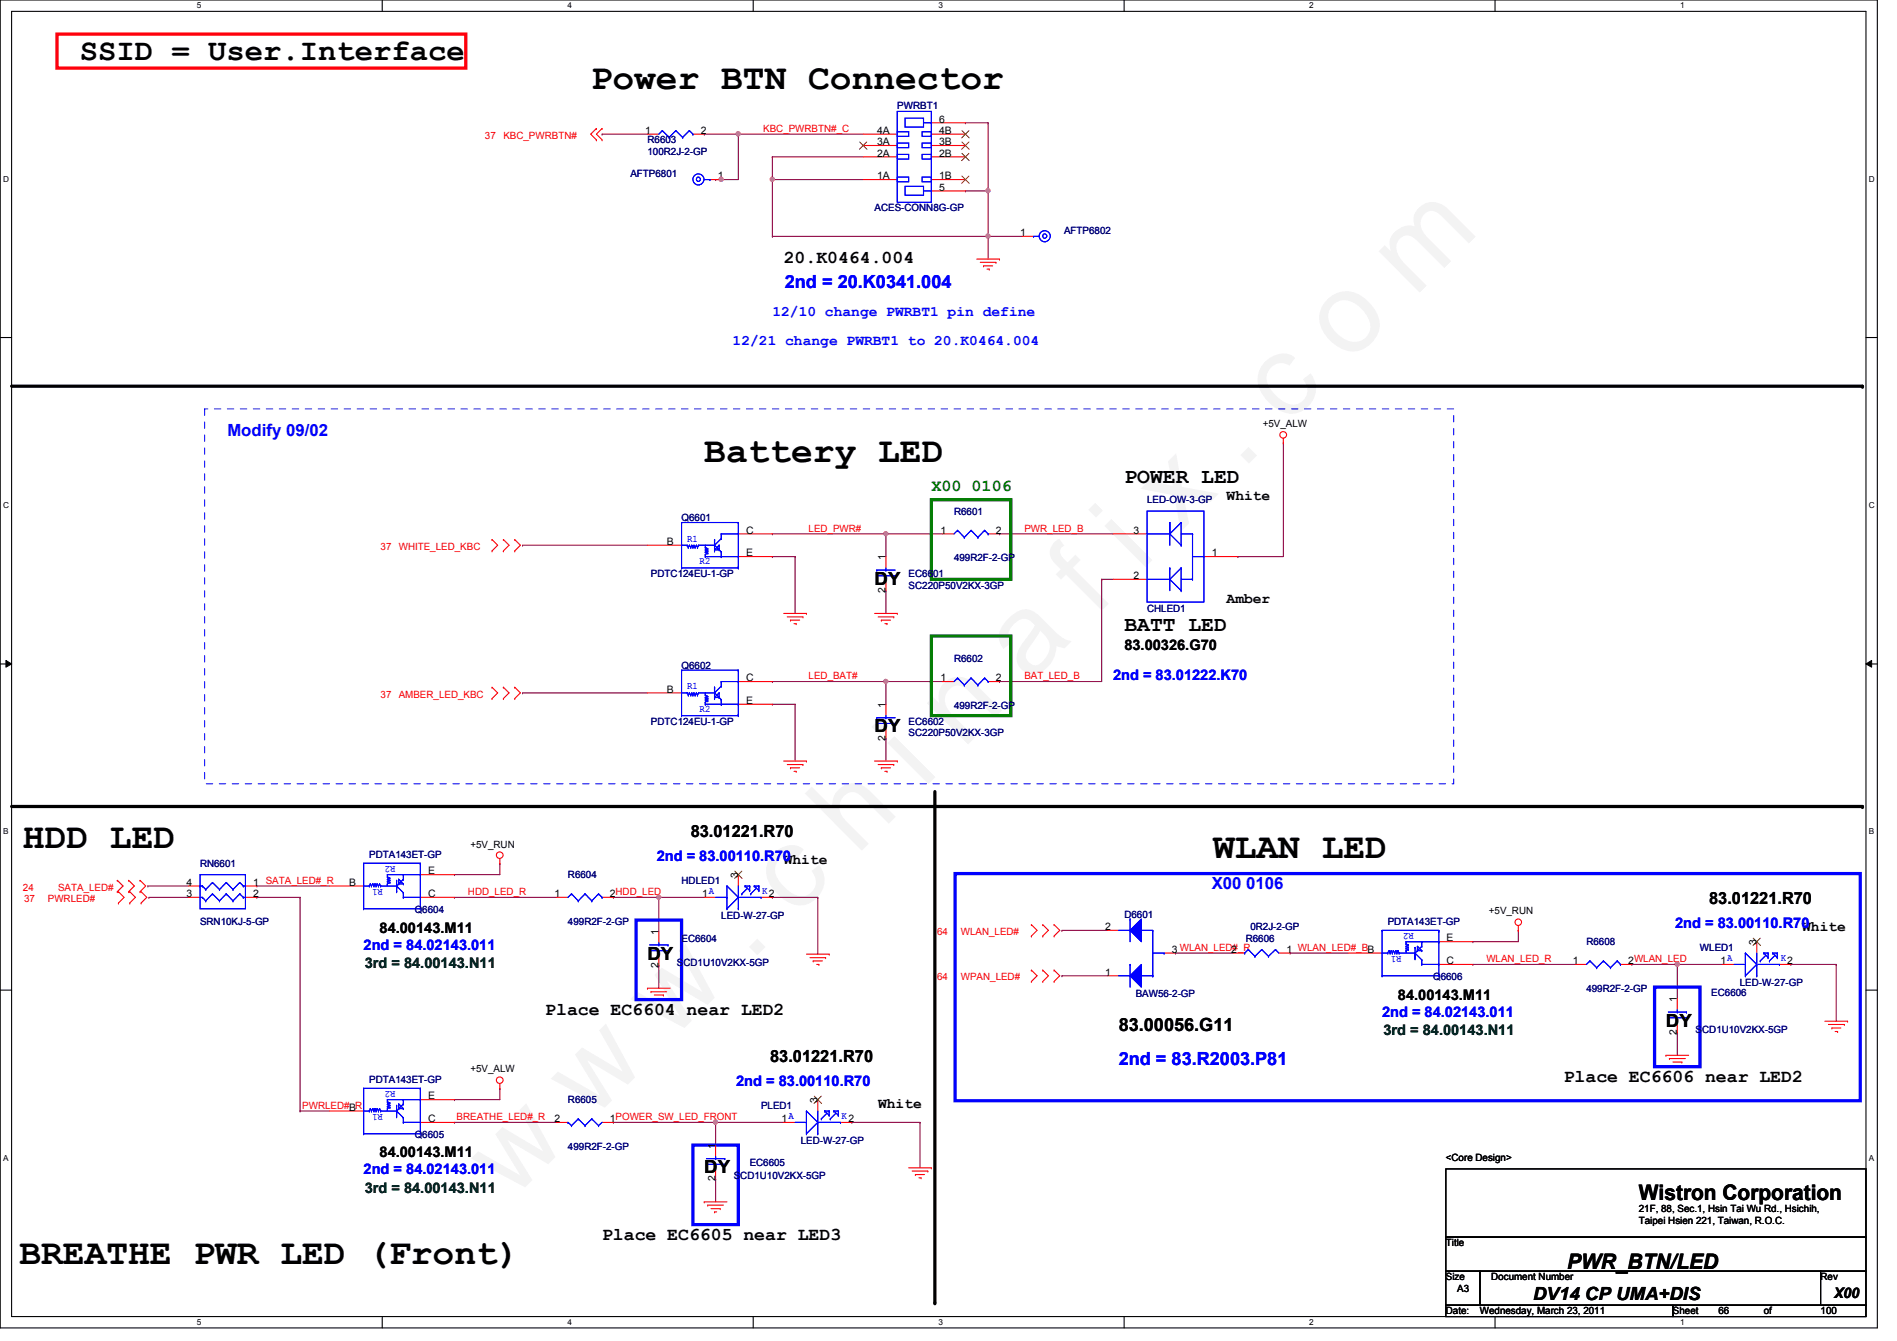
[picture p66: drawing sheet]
<svg xmlns="http://www.w3.org/2000/svg" width="297mm" height="210mm" viewBox="0 0 297 210" stroke-linecap="round" stroke-linejoin="round" font-family="sans-serif">
<defs><g id="words">
<text font-size="17.6" fill="#f0f" x="80.1" y="188" transform="rotate(-45 80.1 188)">w w w . c h i n a f i x . c o m</text>
<g font-size="5.7">
<text x="92.5" y="13.9">Power BTN Connector</text>
<text x="110.3" y="72.3">Battery LED</text>
<text x="3.6" y="132.7">HDD LED</text>
<text x="189.9" y="134.3">WLAN LED</text>
<text x="3" y="197.8">BREATHE PWR LED (Front)</text>
</g>
<text font-size="4.8" x="12.5" y="9.4">SSID = User.Interface</text>
<g font-size="3.3">
<text x="176.1" y="75.6">POWER LED</text>
<text x="176.1" y="98.8">BATT LED</text>
<text x="256.6" y="187.9">Wistron Corporation</text>
<text x="245.4" y="198.6">PWR_BTN/LED</text>
</g>
<g font-size="2.8">
<text x="122.7" y="41.1">20.K0464.004</text>
<text x="136.9" y="91.5">DY</text>
<text x="136.9" y="114.6">DY</text>
<text x="101.4" y="150.2">DY</text>
<text x="85.4" y="158.8">Place EC6604 near LED2</text>
<text x="175.2" y="161.4">83.00056.G11</text>
<text x="260.9" y="160.7">DY</text>
<text x="244.9" y="169.3">Place EC6606 near LED2</text>
<text x="110.3" y="183.6">DY</text>
<text x="94.3" y="194.1">Place EC6605 near LED3</text>
<text x="240.1" y="203.5">DV14 CP UMA+DIS</text>
</g>
<g font-size="2.8" fill="#00f">
<text x="122.9" y="45.1">2nd = 20.K0341.004</text>
<text x="175.2" y="166.8">2nd = 83.R2003.P81</text>
</g>
<g font-size="2.6" fill="#00f">
<text x="35.6" y="68.2">Modify 09/02</text>
<text x="189.7" y="139.1">X00 0106</text>
</g>
<text font-size="2.6" fill="#008000" x="145.8" y="76.8">X00 0106</text>
<g font-size="2.6">
<text x="108.2" y="131">83.01221.R70</text>
<text x="267.6" y="141.4">83.01221.R70</text>
<text x="120.6" y="166.2">83.01221.R70</text>
</g>
<g font-size="2.3" fill="#00f">
<text x="114.7" y="54">12/21 change PWRBT1 to 20.K0464.004</text>
<text x="120.9" y="49.5">12/10 change PWRBT1 pin define</text>
<text x="174.3" y="106.5">2nd = 83.01222.K70</text>
<text x="102.8" y="134.7">2nd = 83.00110.R70</text>
<text x="56.9" y="148.6">2nd = 84.02143.011</text>
<text x="262.3" y="145.2">2nd = 83.00110.R70</text>
<text x="216.4" y="159.1">2nd = 84.02143.011</text>
<text x="115.3" y="170">2nd = 83.00110.R70</text>
<text x="56.9" y="183.8">2nd = 84.02143.011</text>
</g>
<g font-size="2.3">
<text x="192.1" y="78.3">White</text>
<text x="192.1" y="94.3">Amber</text>
<text x="176.1" y="101.7">83.00326.G70</text>
<text x="122.7" y="135.2">White</text>
<text x="59.4" y="146">84.00143.M11</text>
<text x="282.2" y="145.7">White</text>
<text x="218.9" y="156.5">84.00143.M11</text>
<text x="137.5" y="173.4">White</text>
<text x="59.4" y="181.1">84.00143.M11</text>
<text x="287.2" y="203.2">X00</text>
</g>
<g font-size="2.3" fill="#004000">
<text x="57.1" y="151.5">3rd = 84.00143.N11</text>
<text x="216.6" y="162">3rd = 84.00143.N11</text>
<text x="57.1" y="186.7">3rd = 84.00143.N11</text>
</g>
<g font-size="1.6" fill="#000080">
<text x="140.5" y="17.1">PWRBT1</text>
<text x="101.4" y="22.4">R6603</text>
<text x="98.7" y="27.8">AFTP6801</text>
<text x="101.4" y="24.2">100R2J-2-GP</text>
<text x="136.9" y="33.1">ACES-CONN8G-GP</text>
<text x="166.6" y="36.7">AFTP6802</text>
<text x="106.7" y="81.6">Q6601</text>
<text x="149.4" y="80.6">R6601</text>
<text x="179.6" y="78.8">LED-OW-3-GP</text>
<text x="149.4" y="87.8">499R2F-2-GP</text>
<text x="101.9" y="90.3">PDTC124EU-1-GP</text>
<text x="142.3" y="90.3">EC6601</text>
<text x="142.3" y="92.1">SC220P50V2KX-3GP</text>
<text x="179.6" y="95.8">CHLED1</text>
<text x="106.7" y="104.7">Q6602</text>
<text x="149.4" y="103.7">R6602</text>
<text x="101.9" y="113.5">PDTC124EU-1-GP</text>
<text x="142.3" y="113.5">EC6602</text>
<text x="149.4" y="111">499R2F-2-GP</text>
<text x="142.3" y="115.2">SC220P50V2KX-3GP</text>
<text x="31.3" y="135.7">RN6601</text>
<text x="57.8" y="134.2">PDTA143ET-GP</text>
<text x="88.9" y="137.5">R6604</text>
<text x="64.9" y="143">Q6604</text>
<text x="106.7" y="138.3">HDLED1</text>
<text x="112.9" y="143.8">LED-W-27-GP</text>
<text x="176.1" y="143.7">D6601</text>
<text x="31.3" y="144.7">SRN10KJ-5-GP</text>
<text x="88.9" y="144.7">499R2F-2-GP</text>
<text x="106.7" y="147.4">EC6604</text>
<text x="195.1" y="147.4">R6606</text>
<text x="195.8" y="145.6">0R2J-2-GP</text>
<text x="217.3" y="144.7">PDTA143ET-GP</text>
<text x="248.4" y="148">R6608</text>
<text x="266.2" y="148.8">WLED1</text>
<text x="106" y="151.1">SCD1U10V2KX-5GP</text>
<text x="224.4" y="153.5">Q6606</text>
<text x="248.4" y="155.2">499R2F-2-GP</text>
<text x="268" y="156">EC6606</text>
<text x="272.4" y="154.3">LED-W-27-GP</text>
<text x="177.8" y="156.1">BAW56-2-GP</text>
<text x="265.5" y="161.6">SCD1U10V2KX-5GP</text>
<text x="57.8" y="169.5">PDTA143ET-GP</text>
<text x="88.9" y="172.7">R6605</text>
<text x="119.2" y="173.6">PLED1</text>
<text x="64.9" y="178.2">Q6605</text>
<text x="88.9" y="180">499R2F-2-GP</text>
<text x="125.4" y="179.1">LED-W-27-GP</text>
<text x="114.9" y="184.6">SCD1U10V2KX-5GP</text>
<text x="117.4" y="182.5">EC6605</text>
</g>
<g font-size="1.6" fill="#f00">
<text x="75.9" y="21.7">37</text>
<text x="78.8" y="21.7">KBC_PWRBTN#</text>
<text x="119.5" y="20.7">KBC_PWRBTN#_C</text>
<text x="126.6" y="83.2">LED_PWR#</text>
<text x="160.4" y="83.2">PWR_LED_B</text>
<text x="59.6" y="86.1">37</text>
<text x="62.4" y="86.1">WHITE_LED_KBC</text>
<text x="126.6" y="106.3">LED_BAT#</text>
<text x="160.4" y="106.3">BAT_LED_B</text>
<text x="59.6" y="109.2">37</text>
<text x="62.4" y="109.2">AMBER_LED_KBC</text>
<text x="3.6" y="139.4">24</text>
<text x="3.8" y="141.2">37</text>
<text x="7.5" y="141.2">PWRLED#</text>
<text x="9.1" y="139.4">SATA_LED#</text>
<text x="73.3" y="140.1">HDD_LED_R</text>
<text x="146.7" y="146.3">64</text>
<text x="150.4" y="146.3">WLAN_LED#</text>
<text x="146.7" y="153.5">64</text>
<text x="150.4" y="153.5">WPAN_LED#</text>
<text x="232.7" y="150.6">WLAN_LED_R</text>
<text x="47.3" y="173.6">PWRLED#_R</text>
<text x="71.5" y="175.3">BREATHE_LED#_R</text>
</g>
<g font-size="1.6">
<text x="101" y="21">1</text>
<text x="109.7" y="21">2</text>
<text x="137.3" y="22.7">3A</text>
<text x="137.3" y="21">4A</text>
<text x="147.1" y="22.7">3B</text>
<text x="147.1" y="21">4B</text>
<text x="147.1" y="19.2">6</text>
<text x="112.4" y="28.1">1</text>
<text x="137.3" y="28.1">1A</text>
<text x="137.3" y="24.5">2A</text>
<text x="147.1" y="29.8">5</text>
<text x="147.1" y="28.1">1B</text>
<text x="147.1" y="24.5">2B</text>
<text x="159.7" y="37">1</text>
<text x="197.7" y="66.9">+5V_ALW</text>
<text x="116.8" y="83.5">C</text>
<text x="147.3" y="83.5">1</text>
<text x="156" y="83.5">2</text>
<text x="177.5" y="83.5">3</text>
<text x="104.4" y="85.3">B</text>
<text x="116.8" y="87.1">E</text>
<text x="138.7" y="87.7" transform="rotate(-90 138.7 87.7)">1</text>
<text x="189.7" y="87.1">1</text>
<text x="138.7" y="92.8" transform="rotate(-90 138.7 92.8)">2</text>
<text x="177.5" y="90.6">2</text>
<text x="116.8" y="106.6">C</text>
<text x="147.3" y="106.6">1</text>
<text x="156" y="106.6">2</text>
<text x="104.4" y="108.4">B</text>
<text x="116.8" y="110.2">E</text>
<text x="138.7" y="110.8" transform="rotate(-90 138.7 110.8)">1</text>
<text x="138.7" y="115.9" transform="rotate(-90 138.7 115.9)">2</text>
<text x="67.1" y="136.9">E</text>
<text x="73.7" y="132.7">+5V_RUN</text>
<text x="115.6" y="137.5" transform="rotate(-90 115.6 137.5)">3</text>
<text x="29.2" y="140.4">3</text>
<text x="29.2" y="138.6">4</text>
<text x="39.7" y="138.6">1 SATA_LED#_R</text>
<text x="39.7" y="140.4">2</text>
<text x="54.6" y="138.6">B</text>
<text x="67.1" y="140.4">C</text>
<text x="86.8" y="140.4">1</text>
<text x="95.5" y="140.4">2HDD_LED</text>
<text x="109.9" y="140.4">1</text>
<text x="120.4" y="140.4">2</text>
<text x="233.1" y="143.1">+5V_RUN</text>
<text x="103.1" y="146.3" transform="rotate(-90 103.1 146.3)">1</text>
<text x="173.1" y="145.6">2</text>
<text x="183.5" y="149.1">3 WLAN_LED#_R</text>
<text x="192.8" y="149.1">2</text>
<text x="201.5" y="149.1">1 WLAN_LED#_BB</text>
<text x="226.5" y="147.4">E</text>
<text x="275" y="148" transform="rotate(-90 275 148)">3</text>
<text x="103.1" y="151.5" transform="rotate(-90 103.1 151.5)">2</text>
<text x="173.1" y="152.7">1</text>
<text x="226.5" y="150.9">C</text>
<text x="246.3" y="150.9">1</text>
<text x="255" y="150.9">2WLAN_LED</text>
<text x="269.4" y="150.9">1</text>
<text x="279.9" y="150.9">2</text>
<text x="262.6" y="162" transform="rotate(-90 262.6 162)">2</text>
<text x="262.6" y="156.8" transform="rotate(-90 262.6 156.8)">1</text>
<text x="73.7" y="167.9">+5V_ALW</text>
<text x="54.6" y="173.9">B</text>
<text x="67.1" y="172.1">E</text>
<text x="128" y="172.7" transform="rotate(-90 128 172.7)">3</text>
<text x="67.1" y="175.6">C</text>
<text x="86.8" y="175.6">2</text>
<text x="95.5" y="175.6">1POWER_SW_LED_FRONT</text>
<text x="112" y="179.8" transform="rotate(-90 112 179.8)">1</text>
<text x="122.4" y="175.6">1</text>
<text x="132.8" y="175.6">2</text>
<text x="112" y="184.9" transform="rotate(-90 112 184.9)">2</text>
<text x="226.4" y="181.7">&lt;Core Design&gt;</text>
<text x="256.6" y="189.7">21F, 88, Sec.1, Hsin Tai Wu Rd., Hsichih,</text>
<text x="256.6" y="191.6">Taipei Hsien 221, Taiwan, R.O.C.</text>
<text x="226.4" y="195.1">Title</text>
<text x="226.4" y="200.4">Size</text>
<text x="228.2" y="202.2">A3</text>
<text x="233.5" y="200.4">Document Number</text>
<text x="285.1" y="200.4">Rev</text>
<text x="226.4" y="205.7">Date:</text>
<text x="231.7" y="205.7">Wednesday, March 23, 2011</text>
<text x="262" y="205.7">Sheet</text>
<text x="269.1" y="205.7">66</text>
<text x="276.2" y="205.7">of</text>
<text x="285.1" y="205.7">100</text>
</g>
<g font-size="1.6" fill="#00f">
<text x="107.6" y="84.8">R1</text>
<text x="109.6" y="88.3">R2</text>
<text x="107.6" y="107.9">R1</text>
<text x="109.6" y="111.5">R2</text>
<text x="61.9" y="135.6" transform="rotate(180 61.9 135.6)">R2</text>
<text x="59.9" y="139.1" transform="rotate(180 59.9 139.1)">R1</text>
<text x="111" y="139.9">A</text>
<text x="119.3" y="139.9">K</text>
<text x="219.5" y="149.6" transform="rotate(180 219.5 149.6)">R1</text>
<text x="221.4" y="146.1" transform="rotate(180 221.4 146.1)">R2</text>
<text x="270.5" y="150.4">A</text>
<text x="278.8" y="150.4">K</text>
<text x="61.9" y="170.8" transform="rotate(180 61.9 170.8)">R2</text>
<text x="59.9" y="174.4" transform="rotate(180 59.9 174.4)">R1</text>
<text x="123.4" y="175.1">A</text>
<text x="131.8" y="175.1">K</text>
</g>
<g font-size="1.3">
<text x="30.8" y="1.3">5</text>
<text x="88.9" y="1.3">4</text>
<text x="146.9" y="1.3">3</text>
<text x="205" y="1.3">2</text>
<text x="263.1" y="1.3">1</text>
<text x=".5" y="28.4">D</text>
<text x="292.6" y="28.4">D</text>
<text x=".5" y="79.5">C</text>
<text x="292.6" y="79.5">C</text>
<text x=".5" y="130.6">B</text>
<text x="292.6" y="130.6">B</text>
<text x=".5" y="181.7">A</text>
<text x="292.6" y="181.7">A</text>
<text x="30.8" y="207.4">5</text>
<text x="88.9" y="207.4">4</text>
<text x="146.9" y="207.4">3</text>
<text x="205" y="207.4">2</text>
<text x="263.1" y="207.4">1</text>
</g>
</g></defs>
<path d="M0 0h294v207.9h-294zM1.8 1.8h290.4v204.3h-290.4z" fill="none" stroke="#000" stroke-width=".17"/>
<g fill="#fff">
<path d="M30.8 .2h.7v1.4h-.7z"/>
<path d="M30.8 206.2h.7v1.4h-.7z"/>
</g>
<path d="M59.9 0v1.8M59.9 206.1v1.8" fill="none" stroke="#000" stroke-width=".17"/>
<g fill="#fff">
<path d="M88.9 .2h.6v1.4h-.6z"/>
<path d="M88.9 206.2h.6v1.4h-.6z"/>
</g>
<path d="M117.9 0v1.8M117.9 206.1v1.8" fill="none" stroke="#000" stroke-width=".17"/>
<g fill="#fff">
<path d="M146.9 .2h.7v1.4h-.7z"/>
<path d="M146.9 206.2h.7v1.4h-.7z"/>
</g>
<path d="M176 0v1.8M176 206.1v1.8" fill="none" stroke="#000" stroke-width=".17"/>
<g fill="#fff">
<path d="M205 .2h.7v1.4h-.7z"/>
<path d="M205 206.2h.7v1.4h-.7z"/>
</g>
<path d="M234.1 0v1.8M234.1 206.1v1.8" fill="none" stroke="#000" stroke-width=".17"/>
<g fill="#fff">
<path d="M263.1 .2h.7v1.4h-.7z"/>
<path d="M263.1 206.2h.7v1.4h-.7z"/>
<path d="M.5 27.3h.9v1.4h-.9z"/>
<path d="M292.6 27.3h.9v1.4h-.9z"/>
<path d="M.5 78.4h.9v1.4h-.9z"/>
<path d="M292.6 78.4h.9v1.4h-.9z"/>
</g>
<path d="M0 52.8h1.8M292.2 52.8h1.8" fill="none" stroke="#000" stroke-width=".17"/>
<g fill="#fff">
<path d="M.5 129.5h.8v1.4h-.8z"/>
<path d="M292.6 129.5h.9v1.4h-.9z"/>
</g>
<path d="M0 103.9h1.8M292.2 103.9h1.8" fill="none" stroke="#000" stroke-width=".17"/>
<path d="M.9 103.4l.9 .5-.9 .5zM292.2 103.9l.9-.5v1z" fill="#000"/>
<path d="M.9 103.4l.9 .5-.9 .5zM292.2 103.9l.9-.5v1z" fill="none" stroke="#000" stroke-width=".16"/>
<g fill="#fff">
<path d="M.5 180.5h.8v1.4h-.8z"/>
<path d="M292.6 180.5h.9v1.4h-.9z"/>
</g>
<path d="M0 155h1.8M292.2 155h1.8" fill="none" stroke="#000" stroke-width=".17"/>
<g fill="none" stroke="#800040" stroke-width=".17">
<path d="M40.2 138.7h.1M40.2 138.7h11.4M23.3 140.5h.1M23.3 140.5h6.2M230.6 151h16M237.7 145.6h.1M237.7 145.6v1.8h-7.1M262.6 151h.1M262.6 151h7.1M262.6 151v5.3M280.4 151h.1M280.4 151h7.1"/>
<path d="M287.5 151h.1M287.5 151v8.9M47 173.9h.1M47 173.9h4.6"/>
</g>
<circle cx="262.6" cy="150.9" r=".34" fill="#f0f"/>
<circle cx="262.6" cy="150.9" r=".34" fill="none" stroke="#f0f" stroke-width=".17"/>
<path d="M115.6 21h.1M115.6 21h19.6M120.9 37h33.8M255.5 151h.1M255.5 151h7.1M262.6 161.6h.1M262.6 161.6v3.6" fill="none" stroke="#800040" stroke-width=".17"/>
<circle cx="115.6" cy="21" r=".33" fill="#f0f"/>
<circle cx="115.6" cy="21" r=".33" fill="none" stroke="#f0f" stroke-width=".17"/>
<g fill="none" stroke="#800040" stroke-width=".17">
<path d="M151.2 19.2h.1M151.2 19.2h3.5M154.7 19.2h.1M154.7 19.2v10.7M94.3 21h.1M94.3 21h7.1M110.3 21h.1M110.3 21h5.3M115.6 21h.1M115.6 21v7.1M23.2 138.7h.1M23.2 138.7h6.3"/>
<path d="M40.2 140.5h.1M40.2 140.5h6.8M47 140.5h.1M47 140.5v33.4"/>
</g>
<g fill="none" stroke="#f00" stroke-width=".17">
<path d="M145.8 19.2h5.4M93.4 20.1h.1M93.4 21.9h.1M93.4 20.1l-.9 .9 .9 .9M94.3 20.1h.1M94.3 21.9h.1M94.3 20.1l-.9 .9 .9 .9M101.4 21h1.8M108.5 21h1.8M135.2 22.8h5.3M135.2 21h5.3M145.8 22.8h5.4"/>
<path d="M145.8 21h5.4M18.4 139.6h.1M18.4 137.8h.1M18.4 137.8l.9 .9-.9 .9M18.5 139.6h.1M18.5 139.6l.9 .9-.9 .9M20.1 137.8h.1M20.1 139.6h.1M20.1 137.8l.9 .9-.9 .9M20.3 139.6h.1M20.3 139.6l.9 .9-.9 .9M21.9 139.6h.1"/>
<path d="M21.9 137.8h.1M21.9 137.8l.9 .9-.9 .9M22.1 139.6h.1M22.1 139.6l.9 .9-.9 .9M29.5 138.7h1.8M38.4 138.7h1.8M51.6 138.7h5.3M65.8 136.9h5.4M18.5 141.4h.1M20.3 141.4h.1M22.1 141.4h.1M29.5 140.5h1.8"/>
<path d="M38.4 140.5h1.8M65.8 140.5h5.4M237.7 145.6h.1M237.7 144.9v.7M246.6 151h1.8M253.7 151h1.8M262.6 156.3v1.8M262.6 159.9v1.7M269.7 151h1.8M275.1 147.4v1.8M278.6 151h1.8M285.7 159.9h3.6"/>
<path d="M289.3 159.9h.1M51.6 173.9h5.3M65.8 172.1h5.4M65.8 175.7h5.4M260.9 165.2h.1M260.9 165.2h3.5M261.4 165.7h.1M261.4 165.7h2.5M262 166.2h1.4M262.5 166.8h.1M262.5 166.8h.3M263.4 166.2h.1"/>
<path d="M286.3 160.4h2.5M286.8 160.9h.1M286.8 160.9h1.4M287.4 161.5h.3M287.7 161.5h.1M288.8 160.4h.1"/>
<circle cx="237.7" cy="144.4" r=".51"/>
</g>
<path d="M226.4 183h65.8v10.6h-65.8zM226.4 193.6h65.8v5.4h-65.8zM226.4 199h5.3v5.3h-5.3zM231.7 199h53.4v5.3h-53.4zM285.1 199h7.1v5.3h-7.1zM226.4 204.3h35.6v1.8h-35.6zM262 204.3h30.2v1.8h-30.2z" fill="none" stroke="#000" stroke-width=".17"/>
<path d="M8.9 5.3h64v5.4h-64z" fill="none" stroke="#f00" stroke-width=".51"/>
<path d="M1.8 60.5h289.8M1.8 126.2h289.8M146.4 123.9v80" fill="none" stroke="#000" stroke-width=".51"/>
<g fill="#000">
<circle cx="291.6" cy="60.5" r=".25"/>
<circle cx="291.6" cy="126.2" r=".25"/>
<circle cx="146.4" cy="203.9" r=".25"/>
</g>
<path d="M32 64h195.6v58.7h-195.6z" fill="none" stroke="#00f" stroke-width=".16" stroke-dasharray="1 1 1 1 1 1 1 1"/>
<path d="M149.6 136.7h141.7v35.6h-141.7zM259.1 154.5h7.1v12.5h-7.1z" fill="none" stroke="#00f" stroke-width=".51"/>
<g fill="none" stroke="#00f" stroke-width=".17">
<path d="M140.5 17.4h5.3v14.3h-5.3zM141.7 18.5h2.9v1.4h-2.9zM144.6 19.2h1.2M145.8 19.2h.1M103.7 20.4h.1M103.7 20.4l-.5 .6M103.7 20.4l1.1 1.1M104.8 21.5h.1M105.8 20.4h.1M105.8 20.4l-1 1.1M105.8 20.4l1.1 1.1M106.9 21.5h.1"/>
<path d="M107.9 20.4h.1M107.9 20.4l-1 1.1M107.9 20.4l.6 .6M108.5 21h.1M140.5 22.4h1.8v.7h-1.8zM140.5 20.6h1.8v.7h-1.8zM144.4 22.4h1.4v.7h-1.4zM144.4 20.6h1.4v.7h-1.4zM31.3 136.9h7.1v5.3h-7.1zM31.3 138.7h.1M31.3 138.7h.4M31.7 138.7h.1"/>
<path d="M31.7 138.7l.5 .5M32.2 139.2h.1M33.3 138.1h.1M33.3 139.9h.1M33.3 138.1l1.1 1.1M33.3 138.1l-1.1 1.1M33.3 139.9l-1.1 1.1M33.3 139.9l1.1 1.1M34.4 139.2h.1M35.4 138.1h.1M35.4 139.9h.1M35.4 138.1l1.1 1.1"/>
<path d="M35.4 138.1l-1 1.1M35.4 139.9l-1 1.1M35.4 139.9l1.1 1.1M36.5 139.2h.1M37.5 138.1h.1M37.5 139.9h.1M37.5 138.1l.6 .6M37.5 138.1l-1 1.1M37.5 139.9l-1 1.1M37.5 139.9l.6 .6M38.1 138.7h.1M38.1 138.7h.3"/>
<path d="M56.9 135.1h.1M56.9 138.7h.9M56.9 135.1v7.1M56.9 135.1h8.9M57.8 138.7h.1M58 138.3h.1M58 138.3l-.2 .4M58 138.3l.2 .4M58.2 138.7h.1M58.4 138.3h.1M58.4 138.3l-.2 .4M58.4 138.3l.1 .4"/>
<path d="M58.5 138.7h.1M58.7 138.3h.1M58.7 138.3l-.2 .4M58.7 138.3l.2 .4M58.9 138.7h.1M59.1 138.3h.1M59.1 138.3l-.2 .4M59.1 138.3l.2 .4M59.3 138.7h.1M59.4 138.3h.1M59.4 138.3l-.1 .4M59.4 138.3l.2 .4"/>
<path d="M59.6 138.7h.1M59.6 138.7h2.5M60.7 138.3h.1M60.7 138h.1M60.7 137.6h.1M60.7 137.2h.1M60.7 136.9h.1M60.7 136.9v.3M60.7 138.3v.4M60.7 136.9h5.1M60.7 138l.3 .1M60.7 137.6l.3 .2"/>
<path d="M60.7 137.2l.3 .3M61 138.1h.1M61 137.8h.1M61 137.5h.1M61 138.1l-.3 .2M61 137.8l-.3 .2M61 137.5l-.3 .1M62.1 138.7h.1M62.1 139.6h.1M62.1 137.8h.1M62.1 137.8v1.8M62.1 138.7l1.1 1"/>
<path d="M62.4 137.6h.1M62.4 138.1h.1M62.4 138.3h.1M62.4 137.6v.7M62.4 138.3h.8M62.4 137.6l.8 .7M63.2 137.6h.1M63.2 136.9h.1M63.2 139.7h.1M63.2 138.3h.1M63.2 136.9v.7M63.2 139.7v.8"/>
<path d="M63.2 137.6l-1.1 1.1M65.8 136.9h.1M65.8 135.3h.1M65.8 135.1h.1M65.8 135.1v7.1M31.3 140.5h.4M31.7 140.5h.1M31.7 140.5l.5 .5M32.2 141h.1M34.4 141h.1M36.5 141h.1M38.1 140.5h.1"/>
<path d="M38.1 140.5h.3M38.4 140.5h.1M56.9 142.2h.1M56.9 142.2h8.9M63.2 140.5h.1M63.2 140.5h2.6M65.8 140.5h.1M65.8 142.2h.1M249 150.4h.1M249 150.4l-.6 .6M249 150.4l1 1.1M250 151.5h.1"/>
<path d="M251.1 150.4h.1M251.1 150.4l-1.1 1.1M251.1 150.4l1.1 1.1M252.2 151.5h.1M253.2 150.4h.1M253.2 150.4l-1 1.1M253.2 150.4l.5 .6M253.7 151h.1M261.2 159.3h.1M261.2 158.4h2.9M261.2 159.3h2.9M262.6 158.4h.1"/>
<path d="M262.6 159.3h.1M262.6 158.1v.3M262.6 159.3v.6M264.1 158.4h.1M271.5 151h1.8M273.3 152.7h.1M273.3 149.2h.1M273.3 151h.1M273.3 149.2v3.5M273.3 149.2l1.8 1.8M275.1 151h.1M275.1 152.7h.1"/>
<path d="M275.1 151l-1.8 1.7M275.1 149.2v3.5M275.3 151h3.3M275.6 150.4h.1M276.2 149.2h.1M276.2 149.2h.7M276.2 149.2l.7 .7M276.5 149.5l-.9 .9M276.9 149.2h.1M276.9 149.9h.1M276.9 149.2v.7M277.1 150.4h.1"/>
<path d="M277.6 149.2h.1M277.6 149.2h.7M277.6 149.2l.7 .7M278 149.5l-.9 .9M278.3 149.9h.1M278.3 149.2h.1M278.3 149.2v.7M278.6 151h.1M56.9 170.3h.1M56.9 177.5h.1M56.9 173.9h.9M56.9 170.3h8.9"/>
<path d="M56.9 170.3v7.2M56.9 177.5h8.9M57.8 173.9h.1M58 173.5h.1M58 173.5l-.2 .4M58 173.5l.2 .4M58.2 173.9h.1M58.4 173.5h.1M58.4 173.5l-.2 .4M58.4 173.5l.1 .4M58.5 173.9h.1M58.7 173.5h.1"/>
<path d="M58.7 173.5l-.2 .4M58.7 173.5l.2 .4M58.9 173.9h.1M59.1 173.5h.1M59.1 173.5l-.2 .4M59.1 173.5l.2 .4M59.3 173.9h.1M59.4 173.5h.1M59.4 173.5l-.1 .4M59.4 173.5l.2 .4M59.6 173.9h.1M59.6 173.9h2.5"/>
<path d="M60.7 173.5h.1M60.7 173.2h.1M60.7 172.8h.1M60.7 172.5h.1M60.7 172.1h.1M60.7 172.1h5.1M60.7 172.1v.4M60.7 173.5v.4M60.7 173.2l.3 .2M60.7 172.8l.3 .2M60.7 172.5l.3 .1M61 173.4h.1"/>
<path d="M61 173h.1M61 172.6h.1M61 173.4l-.3 .1M61 173l-.3 .2M61 172.6l-.3 .2M62.1 173.9h.1M62.1 174.8h.1M62.1 173h.1M62.1 173v1.8M62.1 173.9l1.1 1.1M62.4 172.8h.1M62.4 173.4h.1"/>
<path d="M62.4 173.5h.1M62.4 173.5h.8M62.4 172.8l.8 .7M62.4 172.8v.7M63.2 172.8h.1M63.2 172.1h.1M63.2 175h.1M63.2 175.7h.1M63.2 173.5h.1M63.2 172.8l-1.1 1.1M63.2 172.1v.7M63.2 175v.7"/>
<path d="M63.2 175.7h2.6M65.8 172.1h.1M65.8 175.7h.1M65.8 170.5h.1M65.8 170.3h.1M65.8 177.5h.1M65.8 170.3v7.2"/>
</g>
<path d="M134.6 22.2l1.2 1.2M135.7 22.2l-1.1 1.2M150.6 24l1.2 1.1M150.6 22.2l1.2 1.2M150.6 20.4l1.2 1.2M151.7 24l-1.1 1.1M151.7 22.2l-1.1 1.2M151.7 20.4l-1.1 1.2M274.5 146.9l1.2 1.1M275.6 146.9l-1.1 1.1" fill="none" stroke="#804000" stroke-width=".16"/>
<circle cx="262.6" cy="150.9" r=".34" fill="#f0f"/>
<circle cx="262.6" cy="150.9" r=".34" fill="none" stroke="#f0f" stroke-width=".17"/>
<circle cx="115.6" cy="21" r=".33" fill="#f0f"/>
<circle cx="115.6" cy="21" r=".33" fill="none" stroke="#f0f" stroke-width=".17"/>
<use href="#words"/>
</svg>
